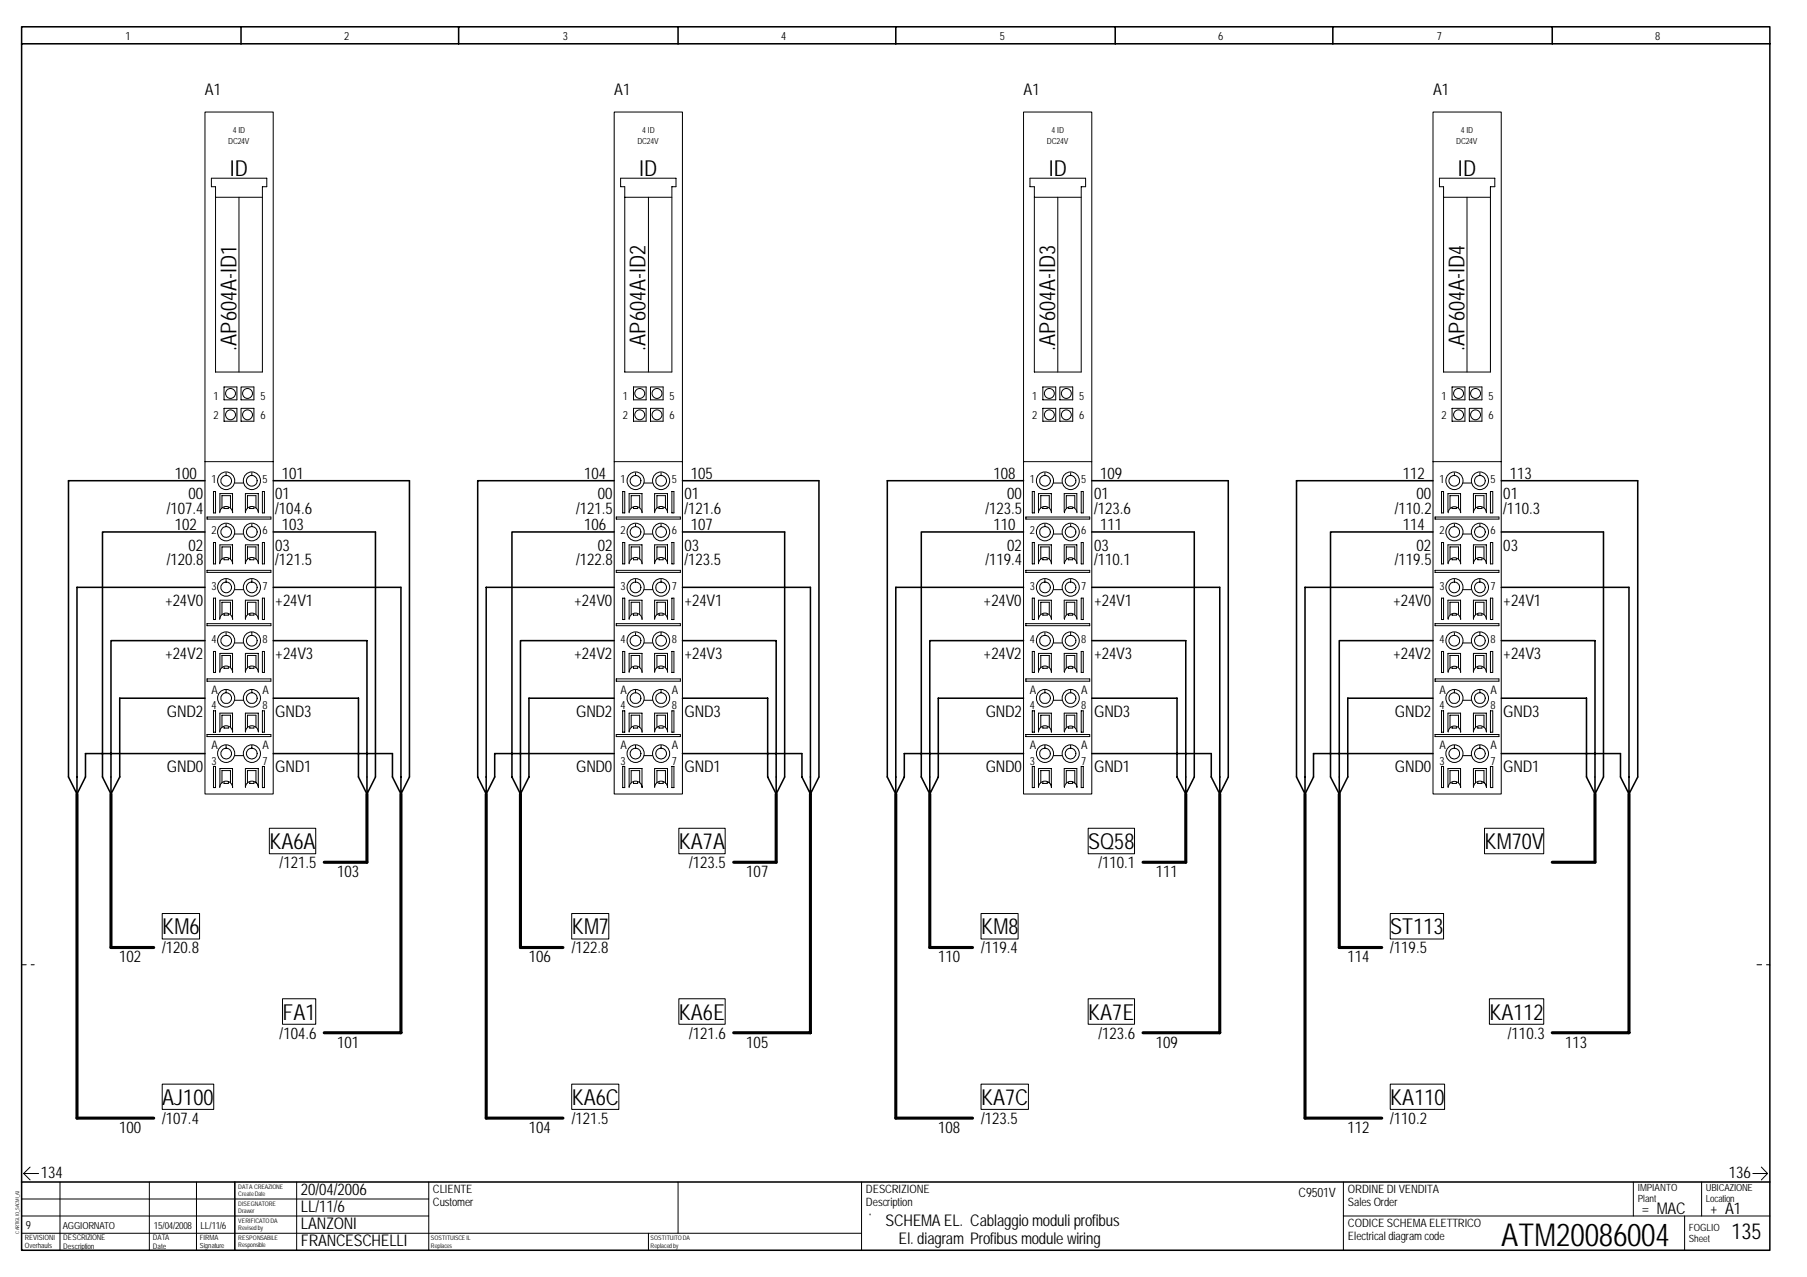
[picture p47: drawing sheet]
<svg xmlns="http://www.w3.org/2000/svg" width="297mm" height="210mm" viewBox="0 0 297 210" stroke-linecap="round" stroke-linejoin="round" font-family="sans-serif">
<defs><g id="words">
<text font-size="5.2" x="246.8" y="204.7">ATM20086004</text>
<g font-size="3.6">
<text x="37.8" y="29">ID</text>
<text x="105.1" y="29">ID</text>
<text x="172.4" y="29">ID</text>
<text x="239.7" y="29">ID</text>
<text x="38.9" y="57.6" transform="rotate(-90 38.9 57.6)">.AP604A-ID1</text>
<text x="106.1" y="57.6" transform="rotate(-90 106.1 57.6)">.AP604A-ID2</text>
<text x="173.5" y="57.6" transform="rotate(-90 173.5 57.6)">.AP604A-ID3</text>
<text x="240.7" y="57.6" transform="rotate(-90 240.7 57.6)">.AP604A-ID4</text>
<text x="44.3" y="139.6">KA6A</text>
<text x="111.6" y="139.6">KA7A</text>
<text x="178.9" y="139.6">SQ58</text>
<text x="244" y="139.6">KM70V</text>
<text x="26.7" y="153.6">KM6</text>
<text x="94" y="153.6">KM7</text>
<text x="161.3" y="153.6">KM8</text>
<text x="228.5" y="153.6">ST113</text>
<text x="46.4" y="167.6">FA1</text>
<text x="111.6" y="167.6">KA6E</text>
<text x="178.9" y="167.6">KA7E</text>
<text x="244.8" y="167.6">KA112</text>
<text x="26.7" y="181.6">AJ100</text>
<text x="94" y="181.6">KA6C</text>
<text x="161.3" y="181.6">KA7C</text>
<text x="228.5" y="181.6">KA110</text>
<text x="284.6" y="203.7">135</text>
</g>
<g font-size="2.7">
<text x="33.7" y="15.6">A1</text>
<text x="101" y="15.6">A1</text>
<text x="168.3" y="15.6">A1</text>
<text x="235.6" y="15.6">A1</text>
<text x="28.7" y="78.7">100</text>
<text x="31" y="82.1">00</text>
<text x="45.3" y="82.1">01</text>
<text x="46.3" y="78.7">101</text>
<text x="96" y="78.7">104</text>
<text x="98.3" y="82.1">00</text>
<text x="112.5" y="82.1">01</text>
<text x="113.6" y="78.7">105</text>
<text x="163.3" y="78.7">108</text>
<text x="165.5" y="82.1">00</text>
<text x="179.8" y="82.1">01</text>
<text x="180.9" y="78.7">109</text>
<text x="230.6" y="78.7">112</text>
<text x="232.9" y="82.1">00</text>
<text x="247.1" y="82.1">01</text>
<text x="248.2" y="78.7">113</text>
<text x="27.4" y="84.5">/107.4</text>
<text x="28.7" y="87.1">102</text>
<text x="45.3" y="84.5">/104.6</text>
<text x="46.3" y="87.1">103</text>
<text x="94.7" y="84.5">/121.5</text>
<text x="96" y="87.1">106</text>
<text x="112.5" y="84.5">/121.6</text>
<text x="113.6" y="87.1">107</text>
<text x="162" y="84.5">/123.5</text>
<text x="163.3" y="87.1">110</text>
<text x="179.8" y="84.5">/123.6</text>
<text x="180.9" y="87.1">111</text>
<text x="229.3" y="84.5">/110.2</text>
<text x="230.6" y="87.1">114</text>
<text x="247.1" y="84.5">/110.3</text>
<text x="27.4" y="92.9">/120.8</text>
<text x="31" y="90.5">02</text>
<text x="45.3" y="90.5">03</text>
<text x="45.3" y="92.9">/121.5</text>
<text x="94.7" y="92.9">/122.8</text>
<text x="98.3" y="90.5">02</text>
<text x="112.5" y="92.9">/123.5</text>
<text x="112.5" y="90.5">03</text>
<text x="162" y="92.9">/119.4</text>
<text x="165.5" y="90.5">02</text>
<text x="179.8" y="90.5">03</text>
<text x="179.8" y="92.9">/110.1</text>
<text x="229.3" y="92.9">/119.5</text>
<text x="232.9" y="90.5">02</text>
<text x="247.1" y="90.5">03</text>
<text x="27.1" y="99.6">+24V0</text>
<text x="45.3" y="99.6">+24V1</text>
<text x="94.4" y="99.6">+24V0</text>
<text x="112.5" y="99.6">+24V1</text>
<text x="161.7" y="99.6">+24V0</text>
<text x="179.8" y="99.6">+24V1</text>
<text x="229" y="99.6">+24V0</text>
<text x="247.1" y="99.6">+24V1</text>
<text x="27.1" y="108.3">+24V2</text>
<text x="45.3" y="108.3">+24V3</text>
<text x="94.4" y="108.3">+24V2</text>
<text x="112.5" y="108.3">+24V3</text>
<text x="161.7" y="108.3">+24V2</text>
<text x="179.8" y="108.3">+24V3</text>
<text x="229" y="108.3">+24V2</text>
<text x="247.1" y="108.3">+24V3</text>
<text x="27.4" y="117.8">GND2</text>
<text x="45.3" y="117.8">GND3</text>
<text x="94.7" y="117.8">GND2</text>
<text x="112.5" y="117.8">GND3</text>
<text x="162" y="117.8">GND2</text>
<text x="179.8" y="117.8">GND3</text>
<text x="229.3" y="117.8">GND2</text>
<text x="247.1" y="117.8">GND3</text>
<text x="27.4" y="126.9">GND0</text>
<text x="45.3" y="126.9">GND1</text>
<text x="94.7" y="126.9">GND0</text>
<text x="112.5" y="126.9">GND1</text>
<text x="162" y="126.9">GND0</text>
<text x="179.8" y="126.9">GND1</text>
<text x="229.3" y="126.9">GND0</text>
<text x="247.1" y="126.9">GND1</text>
<text x="46" y="142.7">/121.5</text>
<text x="113.3" y="142.7">/123.5</text>
<text x="180.6" y="142.7">/110.1</text>
<text x="55.4" y="144.2">103</text>
<text x="122.7" y="144.2">107</text>
<text x="190" y="144.2">111</text>
<text x="19.6" y="158.2">102</text>
<text x="26.7" y="156.7">/120.8</text>
<text x="86.9" y="158.2">106</text>
<text x="94" y="156.7">/122.8</text>
<text x="154.2" y="158.2">110</text>
<text x="161.3" y="156.7">/119.4</text>
<text x="221.5" y="158.2">114</text>
<text x="228.5" y="156.7">/119.5</text>
<text x="46" y="170.7">/104.6</text>
<text x="55.4" y="172.2">101</text>
<text x="113.3" y="170.7">/121.6</text>
<text x="122.7" y="172.2">105</text>
<text x="180.6" y="170.7">/123.6</text>
<text x="190" y="172.2">109</text>
<text x="247.9" y="170.7">/110.3</text>
<text x="257.3" y="172.2">113</text>
<text x="26.7" y="184.7">/107.4</text>
<text x="94" y="184.7">/121.5</text>
<text x="161.3" y="184.7">/123.5</text>
<text x="228.5" y="184.7">/110.2</text>
<text x="19.6" y="186.2">100</text>
<text x="86.9" y="186.2">104</text>
<text x="154.2" y="186.2">108</text>
<text x="221.5" y="186.2">112</text>
<text x="6.7" y="193.6">134</text>
<text x="49.4" y="196.4">20/04/2006</text>
<text x="284.2" y="193.6">136</text>
<text x="49.4" y="202">LANZONI</text>
<text x="49.4" y="199.2">LL/11/6</text>
<text x="145.6" y="201.4">SCHEMA EL. Cablaggio moduli profibus</text>
<text x="49.4" y="204.8">FRANCESCHELLI</text>
<text x="147.7" y="204.4">El. diagram Profibus module wiring</text>
</g>
<g font-size="2.6">
<text x="269.9" y="199.5">= MAC</text>
<text x="281.1" y="199.5">+ A1</text>
</g>
<text font-size="2.1" x="213.5" y="196.7">C9501V</text>
<g font-size="1.9">
<text x="20.7" y="6.5">1</text>
<text x="56.6" y="6.5">2</text>
<text x="92.5" y="6.5">3</text>
<text x="128.4" y="6.5">4</text>
<text x="164.4" y="6.5">5</text>
<text x="200.3" y="6.5">6</text>
<text x="236.2" y="6.5">7</text>
<text x="272.1" y="6.5">8</text>
<text x="35.1" y="65.7">1</text>
<text x="42.8" y="65.7">5</text>
<text x="102.4" y="65.7">1</text>
<text x="110.1" y="65.7">5</text>
<text x="169.7" y="65.7">1</text>
<text x="177.4" y="65.7">5</text>
<text x="237" y="65.7">1</text>
<text x="244.7" y="65.7">5</text>
<text x="35.1" y="68.9">2</text>
<text x="42.8" y="68.9">6</text>
<text x="102.4" y="68.9">2</text>
<text x="110.1" y="68.9">6</text>
<text x="169.7" y="68.9">2</text>
<text x="177.4" y="68.9">6</text>
<text x="237" y="68.9">2</text>
<text x="244.7" y="68.9">6</text>
<text x="34.8" y="79.4">1</text>
<text x="43.1" y="79.4">5</text>
<text x="102" y="79.4">1</text>
<text x="110.4" y="79.4">5</text>
<text x="169.3" y="79.4">1</text>
<text x="177.7" y="79.4">5</text>
<text x="236.6" y="79.4">1</text>
<text x="245" y="79.4">5</text>
<text x="34.8" y="87.8">2</text>
<text x="43.1" y="87.8">6</text>
<text x="102" y="87.8">2</text>
<text x="110.4" y="87.8">6</text>
<text x="169.3" y="87.8">2</text>
<text x="177.7" y="87.8">6</text>
<text x="236.6" y="87.8">2</text>
<text x="245" y="87.8">6</text>
<text x="34.8" y="96.9">3</text>
<text x="43.1" y="96.9">7</text>
<text x="102" y="96.9">3</text>
<text x="110.4" y="96.9">7</text>
<text x="169.3" y="96.9">3</text>
<text x="177.7" y="96.9">7</text>
<text x="236.6" y="96.9">3</text>
<text x="245" y="96.9">7</text>
<text x="34.8" y="105.7">4</text>
<text x="43.1" y="105.7">8</text>
<text x="102" y="105.7">4</text>
<text x="110.4" y="105.7">8</text>
<text x="169.3" y="105.7">4</text>
<text x="177.7" y="105.7">8</text>
<text x="236.6" y="105.7">4</text>
<text x="245" y="105.7">8</text>
<text x="34.8" y="114">A</text>
<text x="34.8" y="116.6">4</text>
<text x="43.1" y="114">A</text>
<text x="43.1" y="116.6">8</text>
<text x="102" y="114">A</text>
<text x="102" y="116.6">4</text>
<text x="110.4" y="114">A</text>
<text x="110.4" y="116.6">8</text>
<text x="169.3" y="114">A</text>
<text x="169.3" y="116.6">4</text>
<text x="177.7" y="114">A</text>
<text x="177.7" y="116.6">8</text>
<text x="236.6" y="114">A</text>
<text x="236.6" y="116.6">4</text>
<text x="245" y="114">A</text>
<text x="245" y="116.6">8</text>
<text x="34.8" y="123.1">A</text>
<text x="34.8" y="125.7">3</text>
<text x="43.1" y="123.1">A</text>
<text x="43.1" y="125.7">7</text>
<text x="102" y="123.1">A</text>
<text x="102" y="125.7">3</text>
<text x="110.4" y="123.1">A</text>
<text x="110.4" y="125.7">7</text>
<text x="169.3" y="123.1">A</text>
<text x="169.3" y="125.7">3</text>
<text x="177.7" y="123.1">A</text>
<text x="177.7" y="125.7">7</text>
<text x="236.6" y="123.1">A</text>
<text x="236.6" y="125.7">3</text>
<text x="245" y="123.1">A</text>
<text x="245" y="125.7">7</text>
<text x="71.2" y="196">CLIENTE</text>
<text x="142.3" y="196">DESCRIZIONE</text>
<text x="221.5" y="196">ORDINE DI VENDITA</text>
<text x="4.2" y="202">9</text>
<text x="71.2" y="198.2">Customer</text>
<text x="142.3" y="198.2">Description</text>
<text x="221.5" y="201.7">CODICE SCHEMA ELETTRICO</text>
<text x="221.5" y="203.8">Electrical diagram code</text>
<text x="221.5" y="198.2">Sales Order</text>
</g>
<g font-size="1.6">
<text x="269.2" y="195.7">IMPIANTO</text>
<text x="269.2" y="197.5">Plant</text>
<text x="280.4" y="195.7">UBICAZIONE</text>
<text x="280.4" y="197.5">Location</text>
<text x="10.3" y="202">AGGIORNATO</text>
<text x="25.3" y="202">15/04/2008</text>
<text x="33" y="202">LL/11/6</text>
<text x="277.6" y="202.4">FOGLIO</text>
<text x="277.6" y="204.2">Sheet</text>
</g>
<g font-size="1.4">
<text x="37.5" y="23.7">DC24V</text>
<text x="38.3" y="21.9">4 ID</text>
<text x="104.8" y="23.7">DC24V</text>
<text x="105.6" y="21.9">4 ID</text>
<text x="172.1" y="23.7">DC24V</text>
<text x="172.9" y="21.9">4 ID</text>
<text x="239.4" y="23.7">DC24V</text>
<text x="240.1" y="21.9">4 ID</text>
</g>
<g font-size="1.3">
<text x="10.4" y="203.8">DESCRIZIONE</text>
<text x="25.1" y="203.8">DATA</text>
<text x="10.4" y="205.3">Description</text>
<text x="25.1" y="205.3">Date</text>
</g>
<g font-size="1.2">
<text x="4.1" y="203.8">REVISIONI</text>
<text x="32.8" y="203.8">FIRMA</text>
<text x="4.1" y="205.1">Overhauls</text>
<text x="32.8" y="205.1">Signature</text>
</g>
<g font-size="1">
<text x="39.2" y="195.4">DATA CREAZIONE</text>
<text x="39.2" y="196.6">Create Date</text>
<text x="39.2" y="198.2">DISEGNATORE</text>
<text x="39.2" y="199.4">Drawer</text>
<text x="39.2" y="201">VERIFICATO DA</text>
<text x="39.2" y="202.2">Revised by</text>
<text x="39.2" y="203.8">RESPONSABILE</text>
<text x="70.8" y="203.9">SOSTITUISCE IL</text>
<text x="106.9" y="203.9">SOSTITUITO DA</text>
<text x="39.2" y="205">Responsible</text>
<text x="70.8" y="205.1">Replaces</text>
<text x="106.9" y="205.1">Replaced by</text>
</g>
<text font-size=".8" x="3.2" y="202.8" transform="rotate(-90 3.2 202.8)">CARTIGLIO_SACMI_A3</text>
</g></defs>
<path d="M3.6 4.4h287.3v201.1h-287.3zM3.6 7.2h287.3M39.6 4.4v2.8M75.4 4.4v2.8M111.5 4.4v2.8M147.3 4.4v2.8M183.3 4.4v2.8M219.1 4.4v2.8M255.2 4.4v2.8M3.6 194.3h287.3M38.6 194.3v11.2" fill="none" stroke="#000" stroke-width=".25"/>
<g fill="none" stroke="#000" stroke-width=".16">
<path d="M3.6 197.1h66.9M3.6 199.9h66.9M3.9 192.9l1 1.1M3.9 192.9h2.4M4.9 191.8l-1 1.1M9.9 194.3v11.2M24.6 194.3v11.2M32.3 194.3v11.2M48.8 194.3v11.2M70.5 194.3v11.2M111.5 194.3v8.4M288.1 192.9h2.5"/>
<path d="M289.5 191.8l1.1 1.1M290.6 192.9l-1.1 1.1M3.6 202.7h138M106.6 202.7v2.8"/>
</g>
<path d="M3.6 158.6h2M288.8 158.6h2.1" fill="none" stroke="#000" stroke-width=".16" stroke-dasharray=".8 .8"/>
<path d="M113.9 195h26v7h-26z" fill="#fff"/>
<g fill="none" stroke="#000" stroke-width=".16">
<path d="M33.7 18.4h11.2v112.1h-11.2zM101 18.4h11.2v112.1h-11.2zM168.3 18.4h11.2v112.1h-11.2zM235.6 18.4h11.2v112.1h-11.2zM34.8 29.3h9.1v1.4h-.8v30.5h-7.7v-30.5h-.6zM35.4 32.4h7.7M39.3 32.4v28.8M102 29.3h9.1v1.4h-.7v30.5h-7.7v-30.5h-.7zM102.7 32.4h7.7M106.6 32.4v28.8M169.3 29.3h9.2v1.4h-.8v30.5h-7.7v-30.5h-.7zM170 32.4h7.7"/>
<path d="M173.9 32.4v28.8M236.6 29.3h9.1v1.4h-.7v30.5h-7.7v-30.5h-.7zM237.3 32.4h7.7M241.1 32.4v28.8M33.7 75.9h11.2M36.8 63.6h2.1v2.1h-2.1zM36.8 67.1h2.1v2.1h-2.1zM37.2 77.7v.5M38.6 79.4h1.4M39.6 63.6h2.1v2.1h-2.1zM39.6 67.1h2.1v2.1h-2.1zM41.4 77.7v.5"/>
<path d="M101 75.9h11.2M104.1 63.6h2.1v2.1h-2.1zM104.1 67.1h2.1v2.1h-2.1zM104.5 77.7v.5M105.9 79.4h1.4M106.9 63.6h2.1v2.1h-2.1zM106.9 67.1h2.1v2.1h-2.1zM108.7 77.7v.5M168.3 75.9h11.2M171.4 63.6h2.1v2.1h-2.1zM171.4 67.1h2.1v2.1h-2.1zM171.8 77.7v.5"/>
<path d="M173.2 79.4h1.4M174.2 63.6h2.1v2.1h-2.1zM174.2 67.1h2.1v2.1h-2.1zM176 77.7v.5M235.6 75.9h11.2M238.7 63.6h2.1v2.1h-2.1zM238.7 67.1h2.1v2.1h-2.1zM239.1 77.7v.5M240.5 79.4h1.4M241.5 63.6h2.1v2.1h-2.1zM241.5 67.1h2.1v2.1h-2.1zM243.3 77.7v.5"/>
<path d="M34 85h10.5v.3h-10.5zM34 93.7h10.5v.4h-10.5zM35.1 80.8h.3v3.5h-.3zM35.1 89.2h.3v3.5h-.3zM35.1 98.3h.3v3.5h-.3zM36.1 84.3a1.07 1.07 0 0 1 1.1-1.1 1.07 1.07 0 0 1 1 1.1M36.1 92.7a1.07 1.07 0 0 1 1.1-1.1 1.07 1.07 0 0 1 1 1.1M36.1 84.2v-3.1h2.1v3.2M36.1 92.6v-3h2.1v3.1M36.8 83.4v.2h.7v-.2M36.8 91.8v.2h.7v-.2M37.2 86.1v.5"/>
<path d="M37.2 95.2v.5M37.9 83.5v-2h-1.4v2M37.9 91.9v-2h-1.4v2M38.6 87.8h1.4M38.6 96.9h1.4M40.3 84.3a1.07 1.07 0 0 1 1.1-1.1 1.07 1.07 0 0 1 1.1 1.1M40.3 92.7a1.07 1.07 0 0 1 1.1-1.1 1.07 1.07 0 0 1 1.1 1.1M40.3 84.2v-3.1h2.2v3.1M40.3 92.6v-3h2.2v3M40.7 83.5v-2h1.4v2M40.7 91.9v-2h1.4v2M41.1 83.4v.2h.6v-.2"/>
<path d="M41.1 91.8v.2h.6v-.2M41.4 86.1v.5M41.4 95.2v.5M43.1 80.8h.4v3.5h-.4zM43.1 89.2h.4v3.5h-.4zM43.1 98.3h.4v3.5h-.4zM101.3 85h10.5v.3h-10.5zM101.3 93.7h10.5v.4h-10.5zM102.4 80.8h.3v3.5h-.3zM102.4 89.2h.3v3.5h-.3zM102.4 98.3h.3v3.5h-.3zM103.4 84.3a1.07 1.07 0 0 1 1.1-1.1 1.07 1.07 0 0 1 1.1 1.1"/>
<path d="M103.4 92.7a1.07 1.07 0 0 1 1.1-1.1 1.07 1.07 0 0 1 1.1 1.1M103.4 84.2v-3.1h2.1v3.2M103.4 92.6v-3h2.1v3.1M104.1 83.4v.2h.7v-.2M104.1 91.8v.2h.7v-.2M104.5 86.1v.5M104.5 95.2v.5M105.2 83.5v-2h-1.4v2M105.2 91.9v-2h-1.4v2M105.9 87.8h1.4M105.9 96.9h1.4M107.6 84.3a1.07 1.07 0 0 1 1.1-1.1 1.07 1.07 0 0 1 1 1.1"/>
<path d="M107.6 92.7a1.07 1.07 0 0 1 1.1-1.1 1.07 1.07 0 0 1 1 1.1M107.6 84.2v-3.1h2.1v3.1M107.6 92.6v-3h2.1v3M108 83.5v-2h1.4v2M108 91.9v-2h1.4v2M108.3 83.4v.2h.7v-.2M108.3 91.8v.2h.7v-.2M108.7 86.1v.5M108.7 95.2v.5M110.4 80.8h.4v3.5h-.4zM110.4 89.2h.4v3.5h-.4zM110.4 98.3h.4v3.5h-.4z"/>
<path d="M168.6 85h10.5v.3h-10.5zM168.6 93.7h10.5v.4h-10.5zM169.7 80.8h.3v3.5h-.3zM169.7 89.2h.3v3.5h-.3zM169.7 98.3h.3v3.5h-.3zM170.7 84.3a1.07 1.07 0 0 1 1.1-1.1 1.07 1.07 0 0 1 1 1.1M170.7 92.7a1.07 1.07 0 0 1 1.1-1.1 1.07 1.07 0 0 1 1 1.1M170.7 84.2v-3.1h2.1v3.2M170.7 92.6v-3h2.1v3.1M171.4 83.4v.2h.7v-.2M171.4 91.8v.2h.7v-.2M171.8 86.1v.5"/>
<path d="M171.8 95.2v.5M172.5 83.5v-2h-1.4v2M172.5 91.9v-2h-1.4v2M173.2 87.8h1.4M173.2 96.9h1.4M174.9 84.2v-3.1h2.1v3.1M174.9 92.6v-3h2.1v3M175 84.3a1.03 1.03 0 0 1 1-1 1.03 1.03 0 0 1 1 1M175 92.7a1.03 1.03 0 0 1 1-1 1.03 1.03 0 0 1 1 1M175.3 83.5v-2h1.4v2M175.3 91.9v-2h1.4v2M175.6 83.4v.2h.7v-.2"/>
<path d="M175.6 91.8v.2h.7v-.2M176 86.1v.5M176 95.2v.5M177.7 80.8h.4v3.5h-.4zM177.7 89.2h.4v3.5h-.4zM177.7 98.3h.4v3.5h-.4zM235.9 85h10.5v.3h-10.5zM235.9 93.7h10.5v.4h-10.5zM237 80.8h.3v3.5h-.3zM237 89.2h.3v3.5h-.3zM237 98.3h.3v3.5h-.3zM238 84.2v-3.1h2.1v3.2"/>
<path d="M238 92.6v-3h2.1v3.1M238.1 84.3a1.03 1.03 0 0 1 1-1 1.03 1.03 0 0 1 1 1M238.1 92.7a1.03 1.03 0 0 1 1-1 1.03 1.03 0 0 1 1 1M238.7 83.4v.2h.7v-.2M238.7 91.8v.2h.7v-.2M239.1 86.1v.5M239.1 95.2v.5M239.8 83.5v-2h-1.4v2M239.8 91.9v-2h-1.4v2M240.5 87.8h1.4M240.5 96.9h1.4M242.2 84.3a1.07 1.07 0 0 1 1.1-1.1 1.07 1.07 0 0 1 1 1.1"/>
<path d="M242.2 92.7a1.07 1.07 0 0 1 1.1-1.1 1.07 1.07 0 0 1 1 1.1M242.2 84.2v-3.1h2.1v3.1M242.2 92.6v-3h2.1v3M242.5 83.5v-2h1.4v2M242.5 91.9v-2h1.4v2M242.9 83.4v.2h.7v-.2M242.9 91.8v.2h.7v-.2M243.3 86.1v.5M243.3 95.2v.5M245 80.8h.4v3.5h-.4zM245 89.2h.4v3.5h-.4zM245 98.3h.4v3.5h-.4z"/>
<path d="M34 102.5h10.5v.3h-10.5zM34 111.6h10.5v.4h-10.5zM35.1 107.1h.3v3.4h-.3zM35.1 116.8h.3v3.6h-.3zM36.1 101.8a1.07 1.07 0 0 1 1.1-1 1.07 1.07 0 0 1 1 1M36.1 110.5a1.07 1.07 0 0 1 1.1-1 1.07 1.07 0 0 1 1 1M36.1 101.7v-3h2.1v3.1M36.1 110.4v-3h2.1v3.1M36.8 100.9v.2h.7v-.2M36.8 109.6v.3h.7v-.3M36.8 119.5v.2h.7v-.2M37.2 104v.5"/>
<path d="M37.2 113.4v.5M37.9 101v-2h-1.4v2M37.9 109.7v-2h-1.4v2.1M37.9 119.5v-1.9h-1.4v2M38.6 105.7h1.4M38.6 115.1h1.4M40.3 101.8a1.07 1.07 0 0 1 1.1-1 1.07 1.07 0 0 1 1.1 1M40.3 110.5a1.07 1.07 0 0 1 1.1-1 1.07 1.07 0 0 1 1.1 1M40.3 101.7v-3h2.2v3M40.3 110.4v-3h2.2v3M40.7 101v-2h1.4v2M40.7 109.8v-2.1h1.4v2.1"/>
<path d="M40.7 119.6v-2h1.4v2M41.1 100.9v.2h.6v-.2M41.1 109.6v.3h.6v-.3M41.1 119.5v.2h.6v-.2M41.4 104v.5M41.4 113.4v.5M43.1 107.1h.4v3.4h-.4zM43.1 116.8h.4v3.6h-.4zM101.3 102.5h10.5v.3h-10.5zM101.3 111.6h10.5v.4h-10.5zM102.4 107.1h.3v3.4h-.3zM102.4 116.8h.3v3.6h-.3z"/>
<path d="M103.4 101.8a1.07 1.07 0 0 1 1.1-1 1.07 1.07 0 0 1 1.1 1M103.4 110.5a1.07 1.07 0 0 1 1.1-1 1.07 1.07 0 0 1 1.1 1M103.4 101.7v-3h2.1v3.1M103.4 110.4v-3h2.1v3.1M104.1 100.9v.2h.7v-.2M104.1 109.6v.3h.7v-.3M104.1 119.5v.2h.7v-.2M104.5 104v.5M104.5 113.4v.5M105.2 101v-2h-1.4v2M105.2 109.7v-2h-1.4v2.1M105.2 119.5v-1.9h-1.4v2"/>
<path d="M105.9 105.7h1.4M105.9 115.1h1.4M107.6 101.8a1.07 1.07 0 0 1 1.1-1 1.07 1.07 0 0 1 1 1M107.6 110.5a1.07 1.07 0 0 1 1.1-1 1.07 1.07 0 0 1 1 1M107.6 101.7v-3h2.1v3M107.6 110.4v-3h2.1v3M108 101v-2h1.4v2M108 109.8v-2.1h1.4v2.1M108 119.6v-2h1.4v2M108.3 100.9v.2h.7v-.2M108.3 109.6v.3h.7v-.3M108.3 119.5v.2h.7v-.2"/>
<path d="M108.7 104v.5M108.7 113.4v.5M110.4 107.1h.4v3.4h-.4zM110.4 116.8h.4v3.6h-.4zM168.6 102.5h10.5v.3h-10.5zM168.6 111.6h10.5v.4h-10.5zM169.7 107.1h.3v3.4h-.3zM169.7 116.8h.3v3.6h-.3zM170.7 101.8a1.07 1.07 0 0 1 1.1-1 1.07 1.07 0 0 1 1 1M170.7 110.5a1.07 1.07 0 0 1 1.1-1 1.07 1.07 0 0 1 1 1M170.7 101.7v-3h2.1v3.1M170.7 110.4v-3h2.1v3.1"/>
<path d="M171.4 100.9v.2h.7v-.2M171.4 109.6v.3h.7v-.3M171.4 119.5v.2h.7v-.2M171.8 104v.5M171.8 113.4v.5M172.5 101v-2h-1.4v2M172.5 109.7v-2h-1.4v2.1M172.5 119.5v-1.9h-1.4v2M173.2 105.7h1.4M173.2 115.1h1.4M174.9 101.7v-3h2.1v3M174.9 110.4v-3h2.1v3"/>
<path d="M175 101.8a1.03 1.03 0 0 1 1-1 1.03 1.03 0 0 1 1 1M175 110.5a1.03 1.03 0 0 1 1-1 1.03 1.03 0 0 1 1 1M175.3 101v-2h1.4v2M175.3 109.8v-2.1h1.4v2.1M175.3 119.6v-2h1.4v2M175.6 100.9v.2h.7v-.2M175.6 109.6v.3h.7v-.3M175.6 119.5v.2h.7v-.2M176 104v.5M176 113.4v.5M177.7 107.1h.4v3.4h-.4zM177.7 116.8h.4v3.6h-.4z"/>
<path d="M235.9 102.5h10.5v.3h-10.5zM235.9 111.6h10.5v.4h-10.5zM237 107.1h.3v3.4h-.3zM237 116.8h.3v3.6h-.3zM238 101.7v-3h2.1v3.1M238 110.4v-3h2.1v3.1M238.1 101.8a1.03 1.03 0 0 1 1-1 1.03 1.03 0 0 1 1 1M238.1 110.5a1.03 1.03 0 0 1 1-1 1.03 1.03 0 0 1 1 1M238.7 100.9v.2h.7v-.2M238.7 109.6v.3h.7v-.3M238.7 119.5v.2h.7v-.2M239.1 104v.5"/>
<path d="M239.1 113.4v.5M239.8 101v-2h-1.4v2M239.8 109.7v-2h-1.4v2.1M239.8 119.5v-1.9h-1.4v2M240.5 105.7h1.4M240.5 115.1h1.4M242.2 101.8a1.07 1.07 0 0 1 1.1-1 1.07 1.07 0 0 1 1 1M242.2 110.5a1.07 1.07 0 0 1 1.1-1 1.07 1.07 0 0 1 1 1M242.2 101.7v-3h2.1v3M242.2 110.4v-3h2.1v3M242.5 101v-2h1.4v2M242.5 109.8v-2.1h1.4v2.1"/>
<path d="M242.5 119.6v-2h1.4v2M242.9 100.9v.2h.7v-.2M242.9 109.6v.3h.7v-.3M242.9 119.5v.2h.7v-.2M243.3 104v.5M243.3 113.4v.5M245 107.1h.4v3.4h-.4zM245 116.8h.4v3.6h-.4zM34 120.7h10.5v.4h-10.5zM35.1 126h.3v3.5h-.3zM36.1 120.3a1.07 1.07 0 0 1 1.1-1 1.07 1.07 0 0 1 1 1M36.1 129.4a1.07 1.07 0 0 1 1.1-1 1.07 1.07 0 0 1 1 1"/>
<path d="M36.1 120.3v-3.1h2.1v3.2M36.1 129.4v-3.1h2.1v3.2M36.8 128.6v.2h.7v-.2M37.2 122.6v.4M37.9 128.7v-2h-1.4v2M38.6 124.2h1.4M40.3 120.3a1.07 1.07 0 0 1 1.1-1 1.07 1.07 0 0 1 1.1 1M40.3 129.4a1.07 1.07 0 0 1 1.1-1 1.07 1.07 0 0 1 1.1 1M40.3 120.3v-3.1h2.2v3.1M40.3 129.4v-3.1h2.2v3.1M40.7 128.7v-2h1.4v2M41.1 128.6v.2h.6v-.2"/>
<path d="M41.4 122.6v.4M43.1 126h.4v3.5h-.4zM44.3 136.1h7.6v4.2h-7.6zM101.3 120.7h10.5v.4h-10.5zM102.4 126h.3v3.5h-.3zM103.4 120.3a1.07 1.07 0 0 1 1.1-1 1.07 1.07 0 0 1 1.1 1M103.4 129.4a1.07 1.07 0 0 1 1.1-1 1.07 1.07 0 0 1 1.1 1M103.4 120.3v-3.1h2.1v3.2M103.4 129.4v-3.1h2.1v3.2M104.1 128.6v.2h.7v-.2M104.5 122.6v.4M105.2 128.7v-2h-1.4v2"/>
<path d="M105.9 124.2h1.4M107.6 120.3a1.07 1.07 0 0 1 1.1-1 1.07 1.07 0 0 1 1 1M107.6 129.4a1.07 1.07 0 0 1 1.1-1 1.07 1.07 0 0 1 1 1M107.6 120.3v-3.1h2.1v3.1M107.6 129.4v-3.1h2.1v3.1M108 128.7v-2h1.4v2M108.3 128.6v.2h.7v-.2M108.7 122.6v.4M110.4 126h.4v3.5h-.4zM111.6 136.1h7.6v4.2h-7.6zM168.6 120.7h10.5v.4h-10.5zM169.7 126h.3v3.5h-.3z"/>
<path d="M170.7 120.3a1.07 1.07 0 0 1 1.1-1 1.07 1.07 0 0 1 1 1M170.7 129.4a1.07 1.07 0 0 1 1.1-1 1.07 1.07 0 0 1 1 1M170.7 120.3v-3.1h2.1v3.2M170.7 129.4v-3.1h2.1v3.2M171.4 128.6v.2h.7v-.2M171.8 122.6v.4M172.5 128.7v-2h-1.4v2M173.2 124.2h1.4M174.9 120.3v-3.1h2.1v3.1M174.9 129.4v-3.1h2.1v3.1M175 120.3a1.03 1.03 0 0 1 1-1 1.03 1.03 0 0 1 1 1M175 129.4a1.03 1.03 0 0 1 1-1 1.03 1.03 0 0 1 1 1"/>
<path d="M175.3 128.7v-2h1.4v2M175.6 128.6v.2h.7v-.2M176 122.6v.4M177.7 126h.4v3.5h-.4zM178.9 136.1h7.6v4.2h-7.6zM235.9 120.7h10.5v.4h-10.5zM237 126h.3v3.5h-.3zM238 120.3v-3.1h2.1v3.2M238 129.4v-3.1h2.1v3.2M238.1 120.3a1.03 1.03 0 0 1 1-1 1.03 1.03 0 0 1 1 1M238.1 129.4a1.03 1.03 0 0 1 1-1 1.03 1.03 0 0 1 1 1M238.7 128.6v.2h.7v-.2"/>
<path d="M239.1 122.6v.4M239.8 128.7v-2h-1.4v2M240.5 124.2h1.4M242.2 120.3a1.07 1.07 0 0 1 1.1-1 1.07 1.07 0 0 1 1 1M242.2 129.4a1.07 1.07 0 0 1 1.1-1 1.07 1.07 0 0 1 1 1M242.2 120.3v-3.1h2.1v3.1M242.2 129.4v-3.1h2.1v3.1M242.5 128.7v-2h1.4v2M242.9 128.6v.2h.7v-.2M243.3 122.6v.4M244 136.1h9.8v4.2h-9.8zM245 126h.4v3.5h-.4z"/>
<path d="M26.7 150.2h6.1v4.1h-6.1zM94 150.2h6.1v4.1h-6.1zM161.3 150.2h6.1v4.1h-6.1zM228.5 150.2h8.8v4.1h-8.8zM26.7 178.2h8.4v4.2h-8.4zM46.4 164.2h5.5v4.2h-5.5zM94 178.2h7.7v4.2h-7.7zM111.6 164.2h7.6v4.2h-7.6zM161.3 178.2h7.8v4.2h-7.8zM178.9 164.2h7.6v4.2h-7.6zM228.5 178.2h9v4.2h-9zM244.8 164.2h9v4.2h-9z"/>
<path d="M141.6 194.3v11.2M143 199.5h.1M220.8 199.9h70.1M220.8 194.3v11.2M268.5 194.3v5.6M276.9 199.9v5.6M279.7 194.3v5.6"/>
<circle cx="37.2" cy="79" r="1.43"/>
<circle cx="37.2" cy="79" r=".87"/>
<circle cx="37.9" cy="68.2" r=".81"/>
<circle cx="37.9" cy="64.7" r=".81"/>
<circle cx="40.7" cy="68.2" r=".81"/>
<circle cx="40.7" cy="64.7" r=".81"/>
<circle cx="41.4" cy="79" r="1.43"/>
<circle cx="41.4" cy="79" r=".89"/>
<circle cx="104.5" cy="79" r="1.43"/>
<circle cx="104.5" cy="79" r=".87"/>
<circle cx="105.2" cy="68.2" r=".81"/>
<circle cx="105.2" cy="64.7" r=".81"/>
<circle cx="108" cy="68.2" r=".81"/>
<circle cx="108" cy="64.7" r=".81"/>
<circle cx="108.7" cy="79" r="1.43"/>
<circle cx="108.7" cy="79" r=".88"/>
<circle cx="171.7" cy="79" r="1.43"/>
<circle cx="171.8" cy="79" r=".89"/>
<circle cx="172.5" cy="68.2" r=".81"/>
<circle cx="172.5" cy="64.7" r=".81"/>
<circle cx="175.3" cy="68.2" r=".81"/>
<circle cx="175.3" cy="64.7" r=".81"/>
<circle cx="176" cy="79" r=".87"/>
<circle cx="176" cy="79" r="1.43"/>
<circle cx="239.1" cy="79" r=".87"/>
<circle cx="239.1" cy="79" r="1.43"/>
<circle cx="239.8" cy="68.2" r=".81"/>
<circle cx="239.8" cy="64.7" r=".81"/>
<circle cx="242.6" cy="68.2" r=".81"/>
<circle cx="242.6" cy="64.7" r=".81"/>
<circle cx="243.3" cy="79" r="1.43"/>
<circle cx="243.3" cy="79" r=".87"/>
<circle cx="37.2" cy="96.5" r="1.43"/>
<circle cx="37.2" cy="87.4" r="1.43"/>
<circle cx="37.2" cy="96.5" r=".87"/>
<circle cx="37.2" cy="87.4" r=".87"/>
<circle cx="41.4" cy="96.5" r="1.43"/>
<circle cx="41.4" cy="87.4" r="1.43"/>
<circle cx="41.4" cy="96.5" r=".89"/>
<circle cx="41.4" cy="87.5" r=".88"/>
<circle cx="104.5" cy="96.5" r="1.43"/>
<circle cx="104.5" cy="87.4" r="1.43"/>
<circle cx="104.5" cy="87.5" r=".88"/>
<circle cx="104.5" cy="96.6" r=".88"/>
<circle cx="108.7" cy="96.5" r="1.43"/>
<circle cx="108.7" cy="87.4" r="1.43"/>
<circle cx="108.7" cy="96.5" r=".88"/>
<circle cx="108.7" cy="87.5" r=".87"/>
<circle cx="171.7" cy="96.5" r="1.43"/>
<circle cx="171.7" cy="87.4" r="1.43"/>
<circle cx="171.8" cy="96.5" r=".89"/>
<circle cx="171.8" cy="87.5" r=".88"/>
<circle cx="176" cy="87.4" r=".88"/>
<circle cx="176" cy="96.5" r=".88"/>
<circle cx="176" cy="96.5" r="1.43"/>
<circle cx="176" cy="87.4" r="1.43"/>
<circle cx="239" cy="87.4" r=".88"/>
<circle cx="239.1" cy="96.5" r=".87"/>
<circle cx="239.1" cy="96.5" r="1.43"/>
<circle cx="239.1" cy="87.4" r="1.43"/>
<circle cx="243.3" cy="96.5" r="1.43"/>
<circle cx="243.3" cy="87.4" r="1.43"/>
<circle cx="243.3" cy="96.6" r=".88"/>
<circle cx="243.3" cy="87.4" r=".88"/>
<circle cx="37.2" cy="114.8" r="1.43"/>
<circle cx="37.2" cy="105.3" r="1.43"/>
<circle cx="37.2" cy="105.3" r=".87"/>
<circle cx="37.2" cy="114.8" r=".87"/>
<circle cx="41.4" cy="114.8" r="1.43"/>
<circle cx="41.4" cy="105.3" r="1.43"/>
<circle cx="41.4" cy="105.3" r=".89"/>
<circle cx="41.4" cy="114.8" r=".89"/>
<circle cx="104.5" cy="114.8" r="1.43"/>
<circle cx="104.5" cy="105.3" r="1.43"/>
<circle cx="104.5" cy="114.8" r=".88"/>
<circle cx="104.5" cy="105.3" r=".88"/>
<circle cx="108.7" cy="114.8" r="1.43"/>
<circle cx="108.7" cy="105.3" r="1.43"/>
<circle cx="108.7" cy="105.3" r=".88"/>
<circle cx="108.7" cy="114.7" r=".87"/>
<circle cx="171.7" cy="114.8" r="1.43"/>
<circle cx="171.7" cy="105.3" r="1.43"/>
<circle cx="171.8" cy="105.3" r=".89"/>
<circle cx="171.8" cy="114.8" r=".89"/>
<circle cx="176" cy="105.3" r=".88"/>
<circle cx="176" cy="114.8" r=".88"/>
<circle cx="176" cy="114.8" r="1.43"/>
<circle cx="176" cy="105.3" r="1.43"/>
<circle cx="239" cy="105.3" r=".87"/>
<circle cx="239.1" cy="114.8" r=".87"/>
<circle cx="239.1" cy="114.8" r="1.43"/>
<circle cx="239.1" cy="105.3" r="1.43"/>
<circle cx="243.3" cy="114.8" r="1.43"/>
<circle cx="243.3" cy="105.3" r="1.43"/>
<circle cx="243.3" cy="105.3" r=".88"/>
<circle cx="243.3" cy="114.8" r=".88"/>
<circle cx="37.2" cy="123.9" r="1.43"/>
<circle cx="37.2" cy="123.9" r=".88"/>
<circle cx="41.4" cy="123.9" r="1.43"/>
<circle cx="41.4" cy="123.9" r=".87"/>
<circle cx="104.5" cy="123.9" r="1.43"/>
<circle cx="104.5" cy="123.9" r=".89"/>
<circle cx="108.7" cy="123.9" r="1.43"/>
<circle cx="108.7" cy="123.9" r=".89"/>
<circle cx="171.7" cy="123.9" r="1.43"/>
<circle cx="171.8" cy="123.9" r=".87"/>
<circle cx="176" cy="123.9" r=".88"/>
<circle cx="176" cy="123.9" r="1.43"/>
<circle cx="239" cy="123.9" r=".88"/>
<circle cx="239.1" cy="123.9" r="1.43"/>
<circle cx="243.3" cy="123.9" r="1.43"/>
<circle cx="243.3" cy="123.9" r=".88"/>
</g>
<g fill="none" stroke="#000" stroke-width=".25">
<path d="M33.7 79h-22.4v48.7l1.4 2.8M44.9 79h22.4v48.7l-1.4 2.8M101 79h-22.5v48.7l1.4 2.8M112.2 79h22.4v48.7l-1.4 2.8M168.3 79h-22.4v48.7l1.4 2.8M179.5 79h22.4v48.7l-1.4 2.8M235.6 79h-22.5v48.7l1.4 2.8M246.8 79h22.4v48.7l-1.4 2.8M33.7 87.4h-16.9v40.3l1.4 2.8M33.7 96.5h-21v34M44.9 96.5h21v34M44.9 87.4h16.8v40.3l-1.4 2.8"/>
<path d="M101 87.4h-16.8v40.3l1.4 2.8M101 96.5h-21.1v34M112.2 96.5h21v34M112.2 87.4h16.8v40.3l-1.4 2.8M168.3 87.4h-16.9v40.3l1.4 2.8M168.3 96.5h-21v34M179.5 96.5h21v34M179.5 87.4h16.8v40.3l-1.4 2.8M235.6 87.4h-16.9v40.3l1.5 2.8M235.6 96.5h-21.1v34M246.8 96.5h21v34M246.8 87.4h16.8v40.3l-1.4 2.8"/>
<path d="M33.7 105.3h-15.5v25.2M33.7 114.8h-14v12.9l-1.5 2.8M44.9 114.8h14v12.9l1.4 2.8M44.9 105.3h15.4v25.2M101 105.3h-15.4v25.2M101 114.8h-14.1v12.9l-1.3 2.8M112.2 114.8h14v12.9l1.4 2.8M112.2 105.3h15.4v25.2M168.3 105.3h-15.5v25.2M168.3 114.8h-14.1v12.9l-1.4 2.8M179.5 114.8h14v12.9l1.4 2.8M179.5 105.3h15.4v25.2"/>
<path d="M235.6 105.3h-15.4v25.2M235.6 114.8h-14.1v12.9l-1.3 2.8M246.8 114.8h14v12.9l1.4 2.8M246.8 105.3h15.4v25.2M33.7 123.9h-19.6v3.8l-1.4 2.8M44.9 123.9h19.6v3.8l1.4 2.8M101 123.9h-19.7v3.8l-1.4 2.8M112.2 123.9h19.6v3.8l1.4 2.8M168.3 123.9h-19.6v3.8l-1.4 2.8M179.5 123.9h19.6v3.8l1.4 2.8M235.6 123.9h-19.7v3.8l-1.4 2.8M246.8 123.9h19.6v3.8l1.4 2.8"/>
</g>
<g fill="none" stroke="#000" stroke-width=".51">
<path d="M12.7 130.5v53.3h12.6M18.2 130.5v25.2h7.1M60.3 130.5v11.2h-7M65.9 130.5v39.3h-12.6M79.9 130.5v53.3h12.6M85.6 130.5v25.2h6.9M127.6 130.5v11.2h-7M133.2 130.5v39.3h-12.6M147.3 130.5v53.3h12.6M152.8 130.5v25.2h7.1M194.9 130.5v11.2h-7M200.5 130.5v39.3h-12.6"/>
<path d="M214.5 130.5v53.3h12.6M220.2 130.5v25.2h6.9M262.2 130.5v11.2h-7M267.8 130.5v39.3h-12.6"/>
</g>
<use href="#words"/>
</svg>
